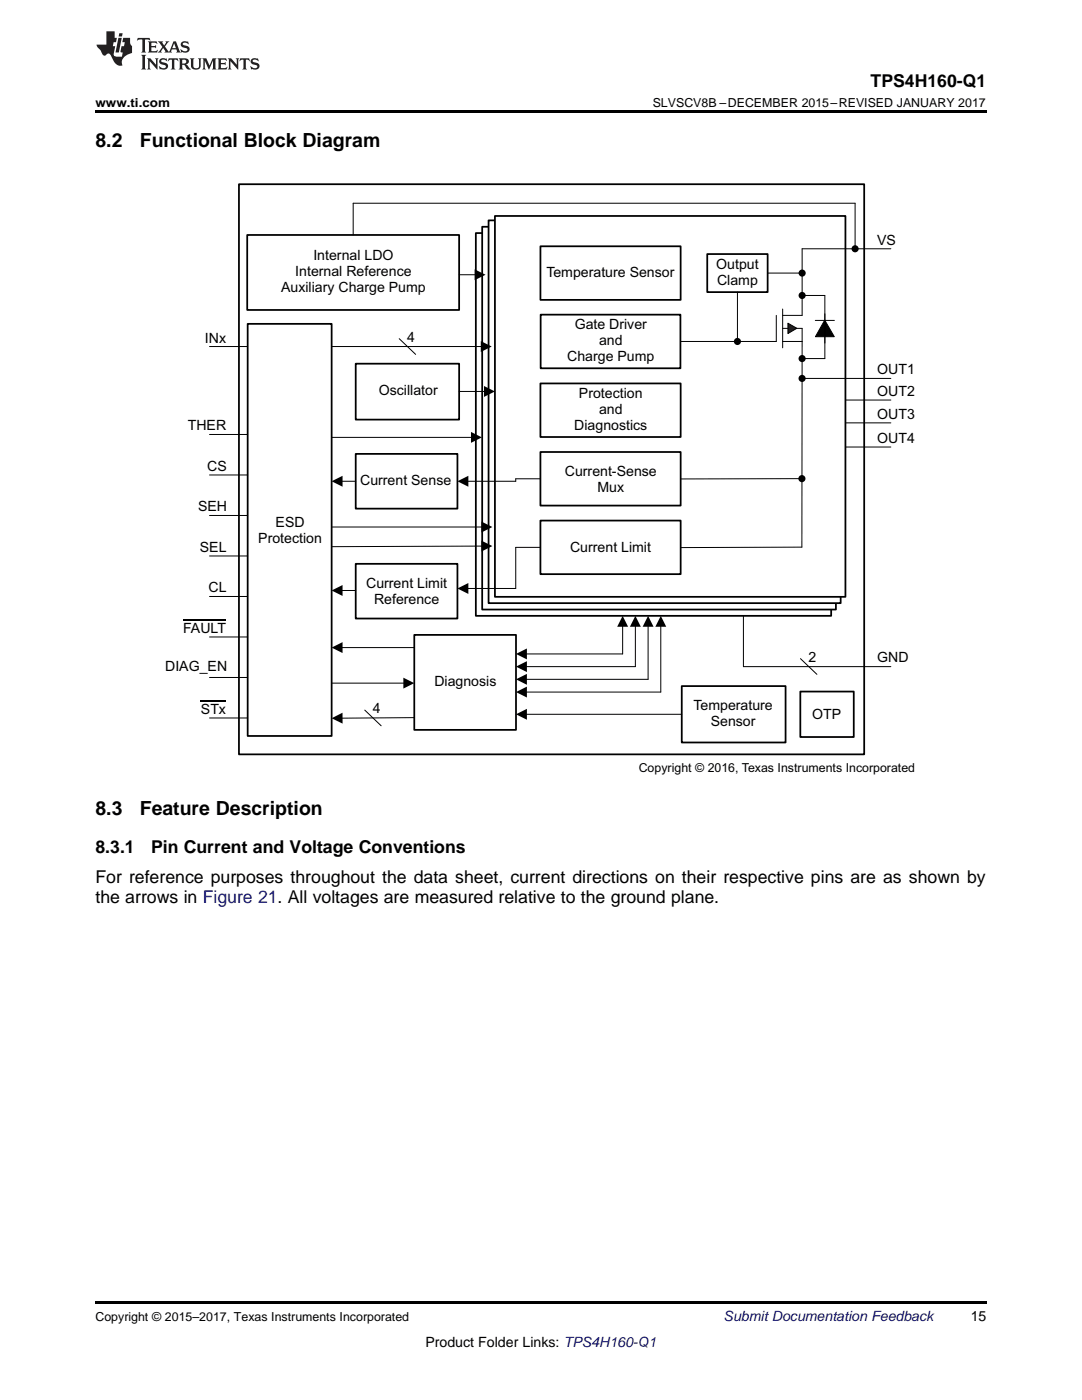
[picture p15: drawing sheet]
<svg xmlns="http://www.w3.org/2000/svg" width="216mm" height="279mm" viewBox="0 0 216 279" stroke-linecap="round" stroke-linejoin="round" font-family="sans-serif">
<defs><g id="words">
<g font-size="3.9">
<text x="19" y="29.3">8.2</text>
<text x="27.9" y="29.3">Functional Block Diagram</text>
<text x="19" y="162.6">8.3</text>
<text x="27.9" y="162.6">Feature Description</text>
</g>
<g font-size="3.5">
<text x="173.7" y="17.3">TPS4H160-Q1</text>
<text x="19" y="170.3">8.3.1</text>
<text x="30.1" y="170.3">Pin Current and Voltage Conventions</text>
<text x="19" y="176.3">For reference purposes throughout the data sheet, current directions on their respective pins are as shown by</text>
<text x="19" y="180.2">the arrows in Figure 21. All voltages are measured relative to the ground plane.</text>
</g>
<g font-size="2.8">
<text x="62.5" y="52">Internal LDO</text>
<text x="142.9" y="53.7">Output</text>
<text x="175" y="48.8">VS</text>
<text x="56.1" y="58.3">Auxiliary Charge Pump</text>
<text x="58.9" y="55.1">Internal Reference</text>
<text x="109" y="55.2">Temperature Sensor</text>
<text x="143.1" y="56.8">Clamp</text>
<text x="114.7" y="65.7">Gate Driver</text>
<text x="40.9" y="68.4">INx</text>
<text x="81.3" y="68.2">4</text>
<text x="119.5" y="68.9">and</text>
<text x="113.2" y="72">Charge Pump</text>
<text x="175" y="74.7">OUT1</text>
<text x="75.6" y="78.9">Oscillator</text>
<text x="115.5" y="79.4">Protection</text>
<text x="119.5" y="82.6">and</text>
<text x="175" y="79">OUT2</text>
<text x="175" y="83.6">OUT3</text>
<text x="37.5" y="85.9">THER</text>
<text x="114.6" y="85.7">Diagnostics</text>
<text x="175" y="88.4">OUT4</text>
<text x="41.3" y="94">CS</text>
<text x="112.7" y="95">Current-Sense</text>
<text x="71.9" y="96.9">Current Sense</text>
<text x="119.2" y="98.1">Mux</text>
<text x="39.5" y="102">SEH</text>
<text x="55" y="105.2">ESD</text>
<text x="39.9" y="110.1">SEL</text>
<text x="51.5" y="108.3">Protection</text>
<text x="113.8" y="110.2">Current Limit</text>
<text x="41.6" y="118.2">CL</text>
<text x="73.1" y="117.4">Current Limit</text>
<text x="74.6" y="120.6">Reference</text>
<text x="36.5" y="126.3">FAULT</text>
<text x="32.9" y="133.8">DIAG_EN</text>
<text x="86.7" y="136.9">Diagnosis</text>
<text x="161.3" y="132.1">2</text>
<text x="175" y="132.2">GND</text>
<text x="40.1" y="142.5">STx</text>
<text x="74.4" y="142.4">4</text>
<text x="138.4" y="141.7">Temperature</text>
<text x="162.1" y="143.6">OTP</text>
<text x="141.8" y="144.8">Sensor</text>
<text x="193.7" y="263.6">15</text>
<text x="84.9" y="268.9">Product Folder Links: TPS4H160-Q1</text>
</g>
<text font-size="2.8" fill="#0000c8" x="144.4" y="263.6">Submit Documentation Feedback</text>
<g font-size="2.5">
<text x="19" y="21.4">www.ti.com</text>
<text x="130.2" y="21.4">SLVSCV8B –DECEMBER 2015–REVISED JANUARY 2017</text>
<text x="127.4" y="154">Copyright © 2016, Texas Instruments Incorporated</text>
<text x="19" y="263.6">Copyright © 2015–2017, Texas Instruments Incorporated</text>
</g>
</g></defs>
<path d="M19 259.7h177.8v.5h-177.8z" fill="#000"/>
<path d="M166.8 79.8h11M167.7 84.4h10.1" fill="none" stroke="#000" stroke-width=".2"/>
<path d="M47.7 36.8h124.7v113.7h-124.7zM94.9 46.5h71v76.4h-71z" fill="none" stroke="#000" stroke-width=".35"/>
<path d="M96.2 45.3h70.6v76.3h-70.6z" fill-rule="evenodd" fill="#fff"/>
<path d="M96.2 45.3h70.6v76.3h-70.6z" fill="none" stroke="#000" stroke-width=".35"/>
<path d="M97.5 44h70.2v76.4h-70.2z" fill-rule="evenodd" fill="#fff"/>
<path d="M97.5 44h70.2v76.4h-70.2z" fill="none" stroke="#000" stroke-width=".35"/>
<path d="M98.8 43.1h69.9v76h-69.9z" fill-rule="evenodd" fill="#fff"/>
<g fill="none" stroke="#000" stroke-width=".35">
<path d="M49.3 46.9h42.3v15h-42.3zM98.8 43.1h69.9v76h-69.9zM107.8 49.2h28v10.6h-28zM49.4 64.6h16.8v82.3h-16.8zM71 72.6h20.6v11.1h-20.6zM107.8 76.5h28v10.7h-28zM107.9 62.8h27.9v10.7h-27.9zM71 90.6h20.3v10.9h-20.3zM107.8 90.2h28v10.7h-28zM71 112.5h20.3v10.9h-20.3zM107.8 103.9h28v10.7h-28zM82.7 126.7h20.3v19h-20.3z"/>
<path d="M136 136.9h20.8v11.3h-20.8zM159.7 138h10.7v9.1h-10.7z"/>
</g>
<g fill="none" stroke="#000" stroke-width=".2">
<path d="M70.5 46.9v-6.3h100.1v9M91.6 54.8h3.2M160.1 49.6h17.7M41.8 69.2h7.6M66.2 69.2h29.9M79.7 67.6l3.2 3.1M91.6 78.1h5.1M135.8 68.1h15.3M160 75.5h17.8M160.1 68.1l-.1 41.1-24.2 .1M41.8 86.7h7.6M41.8 94.8h7.6"/>
<path d="M66.2 87.3h27.9M68.2 96h2.8M93.3 96h9.6M160 95.5l-24.2 .1M168.7 89.2h9.1M41.8 102.9h7.6M41.8 111h7.6M41.8 119h7.6M66.3 105.2h29.9M68.2 117.8h2.8M96.2 109l-30 .1M107.8 109.2h-4.9v8.2h-9.6"/>
<path d="M41.8 127.1h7.6M41.8 135.2h7.6M66.2 136.3h14.4M68.2 129.2h14.5M124.2 125v5.5h-19.2M126.8 125v8h-21.8M129.3 125v10.6h-24.3M131.9 125v13.1h-26.9M148.3 122.9v10.1h29.5M159.7 131.4l3.3 3.2M41.8 143.3h7.6M72.8 141.7l3.3 3.1"/>
<path d="M82.7 143.2l-14.5 .1M105 142.6h31"/>
</g>
<g fill="#000">
<path d="M94.7 53.7l2.2 1.1-2.2 1.1zM95.9 68.1l2.2 1.1-2.2 1zM96.6 77l2.2 1.1-2.2 1.1zM66.2 96l2.2-1v2.1zM91.3 96l2.2-1v2.1zM94 86.2l2.2 1.1-2.2 1.1zM66.2 117.8l2.2-1v2.1zM91.3 117.4l2.2-1v2.1zM96.1 104.1l2.1 1.1-2.1 1.1zM96.1 107.9l2.1 1.1-2.1 1.1zM66.2 129.2l2.2-1v2.1zM80.5 135.2l2.2 1.1-2.2 1.1z"/>
<path d="M103 138.1l2.1-1.1v2.2zM103 135.6l2.1-1.1v2.2zM103 133l2.1-1v2.1zM103 130.5l2.1-1.1v2.2zM124.2 122.9l1.1 2.2h-2.1zM126.8 122.9l1.1 2.2h-2.2zM129.3 122.9l1.1 2.2h-2.2zM131.9 122.9l1 2.2h-2.1zM66.2 143.3l2.1-1.1 .1 2.2zM103 142.6l2.1-1.1v2.1z"/>
<circle cx="170.6" cy="49.6" r=".71"/>
<circle cx="160" cy="75.5" r=".71"/>
<circle cx="160" cy="95.5" r=".71"/>
</g>
<path d="M36.5 123.7h8.6M40.1 139.9h5" fill="none" stroke="#000" stroke-width=".21"/>
<path d="M141.1 50.7h12.1v7.6h-12.1z" fill-rule="evenodd" fill="#fff"/>
<path d="M141.1 50.7h12.1v7.6h-12.1z" fill="none" stroke="#000" stroke-width=".35"/>
<path d="M154.9 62.9v5.2h-3.8M156.2 65.5h3.9v2.6h-3.9M156.2 62.9h3.9M156.2 61.7v7.7M107.8 95.6h-4.9v.4" fill="none" stroke="#000" stroke-width=".2"/>
<path d="M157.2 64.5l1.8 1-1.8 1.1z" fill="#231f20"/>
<path d="M147.1 58.3v9.8M153.2 54.5h6.9M160.1 49.6v13.3M157.2 64.5l1.8 1-1.8 1.1z" fill="none" stroke="#000" stroke-width=".2"/>
<g fill="#000">
<circle cx="160.1" cy="54.5" r=".71"/>
<circle cx="147.1" cy="68.1" r=".71"/>
</g>
<path d="M164.6 63.9l1.9 3.3h-3.8z" fill="#030303"/>
<path d="M160.1 59h4.5v12.6h-4.5M162.7 63.9h3.8M164.6 63.9l1.9 3.3h-3.8z" fill="none" stroke="#000" stroke-width=".2"/>
<g fill="#000">
<circle cx="160.1" cy="59" r=".71"/>
<circle cx="160.1" cy="71.6" r=".71"/>
</g>
<path d="M19 22h177.8v.5h-177.8z" fill="#000"/>
<g fill="#231f20">
<path d="M27.5 7.6l-.1 .5 .4-.2h.6v.1v2.1l-.2 .4h1l-.3-.4v-2.1l.1-.1h.5l.5 .2-.2-.5zM29.5 8.3l.2 .3v1.5l-.2 .4h1.8l.2-.6a1.04 1.04 0 0 1-1.3 .2v-.7h.6l.3 .2v-.6l-.3 .2h-.6v-.6l.8-.1 .4 .3-.2-.5zM31.5 8.3l.9 1.1-.9 1.1h.8l-.2-.2 .5-.7 .4 .7-.2 .2h1.5l-.1-.2 .1-.4h.9l.1 .4-.2 .2h1l-.3-.3-.7-1.9h-.5l-.9 2-.8-1 .9-1h-.8l.1 .3-.3 .5-.4-.6 .2-.2zM34.7 8.6l.4 1h-.7zM36.3 8.4a.63 .63 0 0 0-.2 .7 .63 .63 0 0 0 .6 .4l.6 .2 .1 .2a.75 .75 0 0 1-.7 .4 .75 .75 0 0 1-.6-.5l.1 .7 .1-.1a1.11 1.11 0 0 0 1.5-.6 1.13 1.13 0 0 0-1.2-.8l-.1-.4a1.04 1.04 0 0 1 1.2 .2l-.2-.5-.1 .1-.5-.2zM28.2 10.9l.2 .4v2.2l-.2 .4h1l-.3-.4v-2.2l.3-.4zM29.3 11.6l.3 .4v1.5l-.3 .4h.8l-.2-.4v-1.3l1.5 1.7v-1.9l.2-.4h-.7l.2 .4v.9l-1.1-1.3zM32 11.8a.62 .62 0 0 0-.2 .7 .62 .62 0 0 0 .6 .4l.6 .1 .1 .3a.76 .76 0 0 1-.7 .3 .76 .76 0 0 1-.6-.4l.1 .7 .1-.1a1.11 1.11 0 0 0 1.5-.6 1.13 1.13 0 0 0-1.2-.8l-.1-.4a1.04 1.04 0 0 1 1.2 .2l-.2-.6-.1 .1-.5-.1zM33.7 11.6l-.2 .6a.61 .61 0 0 1 .8-.3v1.6l-.2 .4h.9l-.2-.4v-1.6a.63 .63 0 0 1 .8 .3l-.2-.6zM35.6 11.6l.3 .4v1.5l-.3 .4h1l-.2-.2v-.8l.5 .2a.76 .76 0 0 0 1.2 .7l-1-1a.58 .58 0 0 0 .6-.5 .58 .58 0 0 0-.5-.6zM36.4 11.9h.1a.45 .45 0 0 1 .5 .1 .45 .45 0 0 1 .1 .5l-.7 .2zM37.9 11.6l.2 .2a2.17 2.17 0 0 0 .3 1.9 .99 .99 0 0 0 1.6-.6v-1.1l.2-.4h-.7l.2 .2a1.92 1.92 0 0 1-.2 1.8 .6 .6 0 0 1-.9-.5v-1.1l.2-.4zM40.4 11.6l.2 .4v1.5l-.2 .4h.7l-.2-.4v-1.4l.8 1.8 .8-1.8v1.4l-.2 .4h.9l-.2-.4v-1.5l.2-.4h-.8l-.6 1.5-.6-1.5zM43.4 11.6l.2 .4v1.5l-.2 .4h1.8l.2-.6a1.04 1.04 0 0 1-1.3 .1v-.6h.5l.4 .2v-.6l-.4 .2h-.5v-.7h.8l.3 .3-.1-.6zM45.5 11.6l.2 .4v1.5l-.2 .4h.7l-.2-.4v-1.3l1.5 1.7v-1.9l.2-.4h-.7l.2 .4v.9l-1.1-1.3zM47.9 11.6l-.1 .6a.61 .61 0 0 1 .8-.3v1.6l-.3 .4h1l-.3-.4 .1-1.6a.63 .63 0 0 1 .7 .3l-.1-.6zM50.2 11.8a.62 .62 0 0 0-.2 .7 .62 .62 0 0 0 .6 .4l.6 .1 .2 .3a.76 .76 0 0 1-.8 .3 .76 .76 0 0 1-.6-.4l.1 .7 .2-.1a1.11 1.11 0 0 0 1.5-.6 1.13 1.13 0 0 0-1.3-.8l-.1-.4a1.04 1.04 0 0 1 1.2 .2l-.1-.6-.2 .1-.5-.1z"/>
<path d="M21.2 6.3v2.6h-1.9l.1 .4 .7 .9a.91 .91 0 0 0 1 .8 .56 .56 0 0 1 .5-.3 .56 .56 0 0 1 .5 .3l.4 .8a1.53 1.53 0 0 0 1.9 1.2 1.54 1.54 0 0 1 1-2.1l.9-.3v-1.4a1.52 1.52 0 0 1-.3-1.6h-1.4l-.2 .8h.5l-.2 .8h-.4l-.2 1v.2l.4 .1-.2 .8a1.93 1.93 0 0 1-1.6-.3l.3-1.8h-.5l.2-.8h.4l.2-.8h-.4v-1.3zM23.6 7.6l-.6 2.9h.7l.6-2.9zM23.8 6.6l-.1 .7h.6l.2-.7z"/>
</g>
<use href="#words"/>
</svg>
